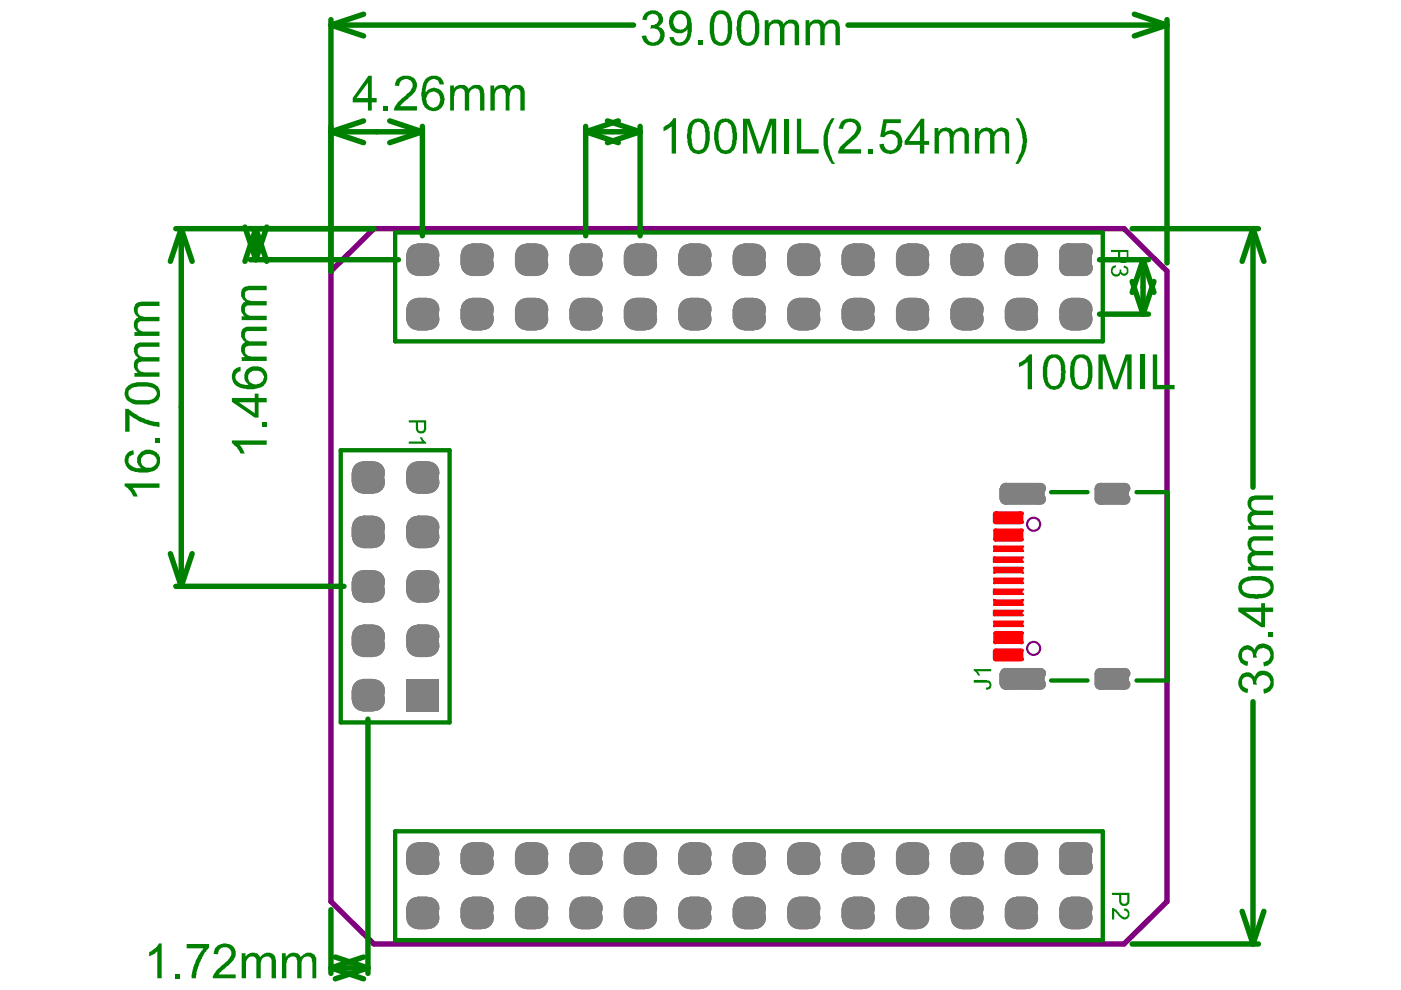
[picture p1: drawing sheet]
<svg xmlns="http://www.w3.org/2000/svg" width="297mm" height="210mm" viewBox="0 0 297 210" stroke-linecap="round" stroke-linejoin="round" font-family="sans-serif">
<path d="M70.2 57.5l9.1-9h159l9.1 9v133.6l-9.1 9h-159l-9.1-9z" fill="none" stroke="#800080" stroke-width="1.2"/>
<g fill="none" stroke="#800080" stroke-width=".46">
<circle cx="219.2" cy="111.2" r="1.39"/>
<circle cx="219.2" cy="137.5" r="1.39"/>
</g>
<g fill="none" stroke="#008000" stroke-width="1.2">
<path d="M70.2 4.2v53.3M70.2 5.3l6.9 2.3M70.2 5.3h64.1M77.1 3l-6.9 2.3M179.8 5.3h67.6M240.5 3l6.9 2.3M247.4 5.3l-6.9 2.3M247.4 4.2v51.6M70.2 27.9h19.4M70.2 27.9l6.9 2.3M77.1 25.6l-6.9 2.3M82.6 25.6l7 2.3"/>
<path d="M89.6 26.8v23.2M89.6 27.9l-7 2.3M124.2 27.9h11.5M124.2 26.8v23.2M124.2 27.9l6.9 2.3M128.8 25.6l6.9 2.3M131.1 25.6l-6.9 2.3M135.7 26.8v23.2M135.7 27.9l-6.9 2.3M37.3 48.5h42M38.4 48.5l2.3 6.9M38.4 48.5v75.8"/>
<path d="M38.4 48.5l-2.3 6.9M51.9 48.1l2.3 7M53.1 55.1h31.4M54.2 48.5v6.6M54.2 48.5l-2.3 6.9M54.2 48.5l2.3 6.9M56.5 48.1l-2.3 7M233.1 55.1h10.4M240 48.5h26.8M240 59.7l2.3 6.9M242.3 55.1l2.4 6.9M242.3 55.1v11.5"/>
<path d="M242.3 55.1l-2.3 6.9M244.7 59.7l-2.4 6.9M265.7 48.5l-2.3 6.9M265.7 48.5v54.8M265.7 48.5l2.3 6.9M233.1 66.6h10.4M36.1 117.4l2.3 6.9M40.7 117.4l-2.3 6.9M37.3 124.3h35.6M78 152.5v53.9M265.7 148.8v51.3M70.2 192.9v13.5"/>
<path d="M263.4 193.2l2.3 6.9M268 193.2l-2.3 6.9M70.2 205.2h7.8M70.2 205.2l6.9 2.3M71.1 202.9l6.9 2.3M77.1 202.9l-6.9 2.3M78 205.2l-6.9 2.3M240 200.1h26.8"/>
</g>
<g fill="#008000">
<path d="M263.5 142.8h.1a1.61 1.61 0 0 1 2.4 .8 1.84 1.84 0 0 1 2.8-1.2 2.56 2.56 0 0 1 .2 4.3l-1 .4-.1-1a1.5 1.5 0 0 0 1.4-1.7 1.5 1.5 0 0 0-1.8-1.2 1.5 1.5 0 0 0-1 2l-.8-.1a1.25 1.25 0 0 0-.8-1.5 1.25 1.25 0 0 0-1.5 .6v.1a1.3 1.3 0 0 0 1.2 1.7l-.1 .9a2.26 2.26 0 0 1-1.9-1.5 2.26 2.26 0 0 1 .6-2.4z"/>
<path d="M263.6 137h.1a1.6 1.6 0 0 1 2.3 .8 1.7 1.7 0 0 1 2.3-1.2h.1a2.51 2.51 0 0 1 1 4.1l-.7 .5-.7 .1-.1-.9a1.49 1.49 0 0 0 1.4-1.5 1.49 1.49 0 0 0-1.5-1.5 1.49 1.49 0 0 0-1.4 1.5l.1 .5h-.8v-.1a1.17 1.17 0 0 0-.4-1.1 1.19 1.19 0 0 0-1.9 .2 1.19 1.19 0 0 0 .8 1.7l.4 .1-.1 1a2.19 2.19 0 0 1-1.9-1.7 2.19 2.19 0 0 1 1-2.4z"/>
<path d="M268.9 134h1v1.1h-1z"/>
<path d="M265.1 113.9l.6-.2h4.2v.9h-3.3a1.04 1.04 0 0 0-1.3 .7 1.04 1.04 0 0 0 .6 1.3l.3 .2h3.7v.9h-3.5a1.03 1.03 0 0 0-1.1 .7 1.03 1.03 0 0 0 .4 1.2l.8 .4h3.4v1h-5.3v-.8h.7a2.08 2.08 0 0 1-.6-2.7l.7-.5a2.02 2.02 0 0 1-.4-3z"/>
<path d="M265 105.4l1-.4h3.9v1h-3.4a1.04 1.04 0 0 0-1.1 .5 1.04 1.04 0 0 0 .1 1.2 .66 .66 0 0 0 .9 .5l.1 .1h3.4v.9h-3.5a1.02 1.02 0 0 0-1.1 .6 1.02 1.02 0 0 0 .4 1.2l.5 .4h3.7v.9h-5.3v-.8h.7a1.99 1.99 0 0 1-.2-3l.3-.1a1.95 1.95 0 0 1-.4-3z"/>
<path d="M26.4 102.5h7.4v.9h-5.8l.7 .8 .5 1.1h-.9l-.8-1.4-1.1-.8z"/>
<path d="M32.8 92.9h1v1.1h-1z"/>
<path d="M26.5 86.7h.7l.6 .5a11.7 11.7 0 0 0 4.4 2.1l1.6 .3v.9l-1.3-.1-1.7-.6a8.1 8.1 0 0 1-3.3-2v3.7h-1z"/>
<path d="M29 72.8l.5-.2h4.3v.9h-3.3a.96 .96 0 0 0-1 .2 .96 .96 0 0 0-.3 1 1.41 1.41 0 0 0 1.5 1h3.1v.9h-3.6a1.02 1.02 0 0 0-1 .7 1.02 1.02 0 0 0 .3 1.2l1 .5h3.3v.9h-5.3v-.8h.7a2.13 2.13 0 0 1-.5-2.8l.6-.5a1.88 1.88 0 0 1-.3-3z"/>
<path d="M28.9 64.3l1-.3h3.9v.9h-3.3a1.06 1.06 0 0 0-1.2 .5 1.06 1.06 0 0 0 .2 1.3l.2 .3 .8 .2h3.3v.9h-3.6a.95 .95 0 0 0-1 .6 .95 .95 0 0 0 .3 1.1l.2 .3 .4 .2h3.7v.9h-5.3v-.8h.7a1.99 1.99 0 0 1-.2-3l.3-.1a2.02 2.02 0 0 1-.4-3z"/>
<path d="M137.1 2.5a2.21 2.21 0 0 1 3.5 1.4 1.52 1.52 0 0 1-1.1 1.8 1.9 1.9 0 0 1 .8 3.2 2.43 2.43 0 0 1-2.5 .8 2.43 2.43 0 0 1-1.7-2.1l.9-.1a1.52 1.52 0 0 0 1.1 1.4 1.52 1.52 0 0 0 1.7-.6 1.48 1.48 0 0 0-.1-1.8 1.48 1.48 0 0 0-1.8-.4l.1-.8h.1a1.39 1.39 0 0 0 1.5-1.3 1.28 1.28 0 0 0-1.9-.9l-.5 .6-.1 .6-.9-.1 .3-1.1z"/>
<path d="M148.1 8.6h1v1h-1z"/>
<path d="M162.1 4.3h.9v.7h.1a1.83 1.83 0 0 1 3.1 .1 1.87 1.87 0 0 1 2.8-.6l.4 .8v4.3h-.9v-3.5a1.01 1.01 0 0 0-.5-1.1 1.01 1.01 0 0 0-1.2 .2l-.3 .1-.2 .6v3.7h-.9v-3.6a1.03 1.03 0 0 0-.7-1 1.03 1.03 0 0 0-1.2 .3 .62 .62 0 0 0-.3 .8l-.1 .1v3.4h-1z"/>
<path d="M170.8 4.3h.8v.7a1.97 1.97 0 0 1 3-.3l.1 .4a1.91 1.91 0 0 1 3.1-.2l.3 .8v3.9h-1v-3.6a1.03 1.03 0 0 0-.5-1 1.03 1.03 0 0 0-1.2 .2 .66 .66 0 0 0-.4 .8l-.2 .1v3.5h-.9v-3.6a1.02 1.02 0 0 0-.6-1.1 1.02 1.02 0 0 0-1.2 .4l-.4 .6v3.7h-.9z"/>
<path d="M31.7 201.8h.3l.9-.7 .8-1.1h.6v7.4h-.9v-5.8l-1 .9-.8 .3z"/>
<path d="M37.2 206.5h1v.9h-1z"/>
<path d="M39.6 200.1h4.7v.9l-.9 1-1.2 2.3-.5 1.7-.2 1.4h-.9l.1-1a9.5 9.5 0 0 1 1.3-3.7l1.2-1.6h-3.6z"/>
<path d="M46.3 200.4h.1a3 3 0 0 1 3.2 .4 2.5 2.5 0 0 1-.6 3.3l-1.7 1.5-.9 1h3.6v.8h-4.9a3.6 3.6 0 0 1 1.2-2.1l.7-.5a4.3 4.3 0 0 0 2-2.7 1.4 1.4 0 0 0-1.3-1.3 1.4 1.4 0 0 0-1.4 1.2l-.1 .3-1-.1 .4-1.1z"/>
<path d="M51.2 202.1h.8v.8a1.75 1.75 0 0 1 2.8-.4l.4 .4a1.82 1.82 0 0 1 3.2 .1l.1 4.4h-.9v-3.3a1.06 1.06 0 0 0-.6-1.2 1.06 1.06 0 0 0-1.3 .2l-.2 .2-.2 .8v3.3h-.9v-3.4a1.01 1.01 0 0 0-.8-1.2 1.01 1.01 0 0 0-1.2 .7l-.2 .3v3.6h-1z"/>
<path d="M59.8 202.1h.8v.8a1.86 1.86 0 0 1 3-.3l.2 .3v-.1a2.02 2.02 0 0 1 2.7-.5l.3 .3 .2 .4v4.4h-.8v-3.4h-.1a.96 .96 0 0 0-.3-1.1 .96 .96 0 0 0-1.2 0l-.4 .4-.3 .5v3.6h-.9v-3.6a1.03 1.03 0 0 0-.8-1 1.03 1.03 0 0 0-1.2 .6l-.2 .2-.1 .6v3.2h-.9z"/>
<path d="M81.2 22.4h1.1v1h-1.1z"/>
<path d="M84.6 16.4h.1a2.8 2.8 0 0 1 3.4 .5 2.08 2.08 0 0 1 0 2.3v.2l-.5 .6-1.9 1.5-.9 1h3.6v.9h-4.8a2.85 2.85 0 0 1 1.1-2l1.2-1.1a4.2 4.2 0 0 0 1.6-2.1 1.41 1.41 0 0 0-1.2-1.4 1.41 1.41 0 0 0-1.6 1l-.1 .4-.9-.1a2.75 2.75 0 0 1 .9-1.7z"/>
<path d="M95.4 18.1h.8v.7a1.87 1.87 0 0 1 3-.1l.2 .2a1.98 1.98 0 0 1 2.8-.5l.4 .7 .1 .6v3.7h-.9v-3.7a1.1 1.1 0 0 0-1.7-.8l-.6 .8v3.7h-.9v-3.4a1.02 1.02 0 0 0-.6-1.1 1.02 1.02 0 0 0-1.2 .2l-.4 .5-.2 .8v3h-.8z"/>
<path d="M104 18.1h.8v.7a1.95 1.95 0 0 1 3.1-.1v.2a1.92 1.92 0 0 1 2.9-.5l.4 .9v4.1h-.9v-3.3a1.07 1.07 0 0 0-.8-1.4 1.07 1.07 0 0 0-1.3 .9h-.1l-.1 .7v3.1h-.8v-3.7a1.1 1.1 0 0 0-1.1-1 1.1 1.1 0 0 0-1.1 1.2h-.1v3.5h-.9z"/>
<path d="M49.2 93.4h7.3v.9h-5.7l.6 .7 .5 1.2h-.9a4.9 4.9 0 0 0-1.8-2.2z"/>
<path d="M55.5 89.6h1v1h-1z"/>
<path d="M51.7 69.5l.6-.2h4.2v.9h-3.3a1.04 1.04 0 0 0-1.3 .5 1.04 1.04 0 0 0 .4 1.3l.6 .4h3.6v.9h-3.5a1.02 1.02 0 0 0-1.1 .7 1.02 1.02 0 0 0 .4 1.1 .62 .62 0 0 0 .8 .4l.1 .1h3.3v.9h-5.3v-.8h.7a1.95 1.95 0 0 1-.1-3.1l.2-.1h-.1a1.98 1.98 0 0 1-.3-2.9z"/>
<path d="M51.6 61l1-.4h3.9v.9h-3.4a1.04 1.04 0 0 0-1.1 .6 1.04 1.04 0 0 0 .2 1.2l.2 .3 .8 .2h3.3v1h-3.5a.95 .95 0 0 0-1.1 .5 .95 .95 0 0 0 .4 1.2l.1 .2 .5 .3h3.6v.9h-5.3v-.8h.7a1.97 1.97 0 0 1-.2-3l.3-.1a1.95 1.95 0 0 1-.4-3z"/>
<path d="M216 76.9l1.2-.6 1-1.2h.6v7.4h-.9v-5.7l-.9 .7-.8 .3h-.2z"/>
<path d="M232.9 75.1h1.5l2.1 6.4 2.2-6.4h1.2v7.4h-.9v-6.2l-2.1 6.2h-.9l-2.2-6.3v6.3h-.9z"/>
<path d="M241.7 75.1h1v7.4h-1z"/>
<path d="M244.4 75.1h.9v6.5h3.7v.9h-4.6z"/>
<path d="M140.7 26.9a4.1 4.1 0 0 0 2.1-1.8h.5v7.5h-.9v-5.8l-1.6 1h-.1z"/>
<path d="M157.5 25.2h1.4l1.9 5.2 .2 1 .3-.6 1.9-5.6h1.4v7.4h-1v-6.3l-2.1 6.3h-1l-2-6.4v6.4h-1z"/>
<path d="M166.3 25.2h.9v7.4h-.9z"/>
<path d="M169 25.2h.9v6.4h3.7v1h-4.6z"/>
<path d="M176.3 25.1h.7l-.8 1.2-.1 .6a7 7 0 0 0-.2 5.2 6.2 6.2 0 0 0 1.1 2.7h-.7l-.5-.9v-.2a6.7 6.7 0 0 1-.7-6.3l.1-.5z"/>
<path d="M178.6 25.5h.2a3.6 3.6 0 0 1 2.5-.2 2.1 2.1 0 0 1 .3 3.7l-2.7 2.6h3.7v1h-4.9a2.71 2.71 0 0 1 1.4-2.4l.8-.6a4.6 4.6 0 0 0 1.7-2.4v-.1a1.41 1.41 0 0 0-1.2-1.3 1.41 1.41 0 0 0-1.5 1.1l-.1 .5-1-.2 .4-1.1z"/>
<path d="M184.1 31.5h1v1.1h-1z"/>
<path d="M187.3 25.3h3.7v.8h-3l-.4 2a2.34 2.34 0 0 1 2.8 0 2.34 2.34 0 0 1 .8 2.6v.2a2.73 2.73 0 0 1-3.8 1.4l-.7-.7-.3-1 1-.1a1.41 1.41 0 0 0 1.3 1.4 1.41 1.41 0 0 0 1.5-1.1 1.79 1.79 0 0 0-.6-2.2 1.53 1.53 0 0 0-2.1 .4l-.1 .1-.8-.1z"/>
<path d="M198.1 27.1h.9v.8a2.15 2.15 0 0 1 2.7-.5l.4 .5a2.05 2.05 0 0 1 3-.3l.3 .8v4.2h-.9v-3.4a1.07 1.07 0 0 0-1-1.4 1.39 1.39 0 0 0-1.3 1.3v3.5h-.8v-3.6l-.1-.1a1 1 0 0 0-.9-1.1 1 1 0 0 0-1.1 .7l-.2 .4v3.7h-1z"/>
<path d="M206.7 27.1h.8v.8a2 2 0 0 1 3-.3l.2 .3 .1-.1a1.99 1.99 0 0 1 2.6-.4 .62 .62 0 0 1 .4 .7l.2 .1v4.4h-.8v-3.5a1.16 1.16 0 0 0-1.2-1.3h-.2a1.52 1.52 0 0 0-1 1.6v3.2h-.9v-3.6a1.03 1.03 0 0 0-.7-1.2 1.03 1.03 0 0 0-1.2 .6l-.3 .2-.1 .7v3.3h-.9z"/>
<path d="M215.3 25.1h.7v.1a7.5 7.5 0 0 1 1.8 4.8v.1a9.1 9.1 0 0 1-1.5 4.2l-.4 .5h-.6v-.2a8.9 8.9 0 0 0 1.2-7l-.2-.8z"/>
<path d="M262.5 128.8h4.9v-.9h.8v.9h1.7v.9h-1.7v3.3h-.8l-4.9-3.4zM264 129.7l3.4 2.3v-2.3z"/>
<path d="M263 123l.4-.2a7 7 0 0 1 5.1-.4v.1a2.16 2.16 0 0 1 1.6 1.8 2.16 2.16 0 0 1-1.1 2.1 8.4 8.4 0 0 1-3.8 .5 2.49 2.49 0 0 1-2.7-2.5l.2-.8zM263.8 123.5a1.29 1.29 0 0 0-.4 1.5 1.29 1.29 0 0 0 1.3 .8l.7 .1a8 8 0 0 0 3.4-.3l.1-.1a1.26 1.26 0 0 0 .4-1.4 1.26 1.26 0 0 0-1.1-.8 7.6 7.6 0 0 0-4.2 .1z"/>
<path d="M27.2 95.8l1.1-.3 .1 .9h-.1a1.29 1.29 0 0 0-1.1 1.1 1.29 1.29 0 0 0 .7 1.3l1 .5h1.1a2.09 2.09 0 0 1-.9-2.2 2.09 2.09 0 0 1 1.6-1.6l.2-.2a2.82 2.82 0 0 1 2.8 1.2 2.45 2.45 0 0 1-1 3.3 7.6 7.6 0 0 1-5.2-.2 2.34 2.34 0 0 1-.7-3.2zM30.5 96.5l-.1 .1a1.48 1.48 0 0 0-.4 1.7 1.48 1.48 0 0 0 1.5 .9 1.53 1.53 0 0 0 1.5-.8 1.53 1.53 0 0 0-.1-1.7h-.1a2.06 2.06 0 0 0-2.3-.2z"/>
<path d="M27.4 81.6l.3-.1a7.6 7.6 0 0 1 4.6-.2 2.24 2.24 0 0 1 1.6 2.4 2.24 2.24 0 0 1-2 2l-1 .1a5.5 5.5 0 0 1-3.9-.8v-.2a2.15 2.15 0 0 1 .4-3.2zM27.7 82.4a1.28 1.28 0 0 0-.5 1.4 1.28 1.28 0 0 0 1.2 .9l.9 .1a8 8 0 0 0 3.4-.3v-.1a1.28 1.28 0 0 0 .4-1.4 1.28 1.28 0 0 0-1.1-.9h-.4a7.5 7.5 0 0 0-3.7 .2z"/>
<path d="M142.5 2.8a2.42 2.42 0 0 1 3.8 .9h.1l.2 .8a7.4 7.4 0 0 1-.3 3.6 2.33 2.33 0 0 1-4 .8l-.4-1h1v.1a1.29 1.29 0 0 0 1 1 1.29 1.29 0 0 0 1.3-.6 3.7 3.7 0 0 0 .6-2.3 2.17 2.17 0 0 1-3.5 .1 2.9 2.9 0 0 1 .2-3.4zM143.3 3.2a2.24 2.24 0 0 0-.2 2.6 .98 .98 0 0 0 1 .4 1.27 1.27 0 0 0 1.5-1.5 1.61 1.61 0 0 0-1.3-1.8z"/>
<path d="M151.4 2.7h.1a2.25 2.25 0 0 1 2.4-.2 2.25 2.25 0 0 1 1.2 2l.1 1a4.9 4.9 0 0 1-.7 3.4 2.13 2.13 0 0 1-2.2 .8 2.13 2.13 0 0 1-1.6-1.8 7.1 7.1 0 0 1 .2-4.5zM152.1 3.1a4.5 4.5 0 0 0-.7 3.1l.1 1.2a1.33 1.33 0 0 0 .9 1.4 1.33 1.33 0 0 0 1.5-.5 8.3 8.3 0 0 0 0-4.7 1.43 1.43 0 0 0-1.8-.5z"/>
<path d="M157.3 2.5a2.28 2.28 0 0 1 3.5 1.5l.2 1.2a5.3 5.3 0 0 1-.9 4h-.1a2.13 2.13 0 0 1-3.5-1.1l-.1-.2a10.3 10.3 0 0 1 .2-4.5zM157.8 3.2l-.2 .2a7.3 7.3 0 0 0-.3 4.3 1.27 1.27 0 0 0 .8 1.2 1.27 1.27 0 0 0 1.4-.3l.1-.2a6.7 6.7 0 0 0 .2-4.4 1.29 1.29 0 0 0-2-.8z"/>
<path d="M78.1 16.1h.7v4.7h1.1v.9h-1.1v1.7h-.8v-1.7h-3.2v-.9zM78 17.6l-2.4 3.2h2.4z"/>
<path d="M90.6 16.4a2.97 2.97 0 0 1 2.5-.1l.6 .4 .5 1.2-1.1-.1a1.25 1.25 0 0 0-1.9-.8 3.7 3.7 0 0 0-1 2.6 2.13 2.13 0 0 1 2.4-.9 2.13 2.13 0 0 1 1.6 2 2.35 2.35 0 0 1-1.9 2.8 2.35 2.35 0 0 1-2.7-2l-.2-.3a6.9 6.9 0 0 1 .8-4.5zM91.1 19.6a1.77 1.77 0 0 0-.7 1.8 1.77 1.77 0 0 0 1.2 1.3 1.27 1.27 0 0 0 1.5-.9l.1-.2a1.62 1.62 0 0 0-1.5-2.2z"/>
<path d="M49.2 84.4h4.8v-.9h.8v.9h1.7v.9h-1.7v3.2h-.8l-4.8-3.3zM50.7 85.3l3.3 2.3v-2.3z"/>
<path d="M49.7 78.3l.6-.4 .7-.1v.9a1.29 1.29 0 0 0-1 1.1 1.29 1.29 0 0 0 .7 1.3l.7 .4 1.3 .1a2.19 2.19 0 0 1 0-3.6 3 3 0 0 1 3.4 .4 2.48 2.48 0 0 1 .3 2.6 2.48 2.48 0 0 1-2.3 1.4 5.2 5.2 0 0 1-4.5-1 2.66 2.66 0 0 1 0-3zM53 79a1.49 1.49 0 0 0-.2 1.8 1.49 1.49 0 0 0 1.8 .6 1.41 1.41 0 0 0 1.3-1.7 1.41 1.41 0 0 0-1.8-1.1 .91 .91 0 0 0-1 .4z"/>
<path d="M222.3 75.4a2.31 2.31 0 0 1 3.4 1.8l.3 1.4-.2 .6a3 3 0 0 1-1.3 3.2 2.21 2.21 0 0 1-3.2-1.7 6.5 6.5 0 0 1 .4-4.6zM222.6 76.2a5.7 5.7 0 0 0-.6 3.2l.2 .8a1.4 1.4 0 0 0 .4 1.3 1.29 1.29 0 0 0 1.5 .2 1.29 1.29 0 0 0 .7-1.2l.1-.7a8 8 0 0 0-.3-3.4h-.1a1.15 1.15 0 0 0-1.9-.2z"/>
<path d="M227.9 75.5a2.25 2.25 0 0 1 2.4-.2 2.25 2.25 0 0 1 1.2 2.2l.1 1.3a3.7 3.7 0 0 1-1.3 3.6 2.25 2.25 0 0 1-3.2-1.7 8.9 8.9 0 0 1 0-4.1zM228.5 76.1l-.2 .2a7.3 7.3 0 0 0-.1 4.8 1.22 1.22 0 0 0 1.2 .7 1.22 1.22 0 0 0 1.1-1 8.5 8.5 0 0 0-.2-4.4h-.1a1.16 1.16 0 0 0-1.7-.3z"/>
<path d="M146.9 25.4l.5-.2a2.41 2.41 0 0 1 3 2.5l.1 .1v1.4a5 5 0 0 1-.7 2.7 2.15 2.15 0 0 1-2.2 .7 2.15 2.15 0 0 1-1.6-1.7 6.3 6.3 0 0 1 .1-4.5l.1-.3zM147.3 26.1l-.4 .7a6.2 6.2 0 0 0 .2 4.7 1.32 1.32 0 0 0 1.4 .2 1.32 1.32 0 0 0 .8-1.1 6.7 6.7 0 0 0-.2-4.3l-.5-.2a1.15 1.15 0 0 0-1.3 0z"/>
<path d="M152.4 25.5a2.28 2.28 0 0 1 3.6 1.7h.1v.6a5.7 5.7 0 0 1-.5 4.1 2.25 2.25 0 0 1-2.5 .6 2.25 2.25 0 0 1-1.5-2 5.8 5.8 0 0 1 .5-4.6zM153 26.1l-.1 .1a6 6 0 0 0-.6 3.5l.1 .5a1.42 1.42 0 0 0 .8 1.5 1.42 1.42 0 0 0 1.6-.2l.2-.4a6.8 6.8 0 0 0-.1-4.7l-.3-.2a1.24 1.24 0 0 0-1.6-.1z"/>
<path d="M195.3 25.2h.7v4.7h1v.8h-1v1.9h-1v-1.9h-3.2v-.8zM195 26.6l-2.3 3.3h2.3z"/>
</g>
<g fill="#808080">
<path d="M77 143.9h2.1l2.4 2.5v2l-2.4 2.5h-2.1l-2.4-2.5v-2z" fill-rule="evenodd"/>
<path d="M77 97.8h2.1l2.4 2.4v2.1l-2.4 2.4h-2.1l-2.4-2.4v-2.1z" fill-rule="evenodd"/>
<path d="M77 109.3h2.1l2.4 2.4v2.1l-2.4 2.4h-2.1l-2.4-2.4v-2.1z" fill-rule="evenodd"/>
<path d="M77 120.9h2.1l2.4 2.4v2.1l-2.4 2.4h-2.1l-2.4-2.4v-2.1z" fill-rule="evenodd"/>
<path d="M123.1 190.1h2.1l2.4 2.4v2.1l-2.4 2.4h-2.1l-2.4-2.4v-2.1z" fill-rule="evenodd"/>
<path d="M123.1 178.6h2.1l2.4 2.4v2.1l-2.4 2.4h-2.1l-2.4-2.4v-2.1z" fill-rule="evenodd"/>
<path d="M123.1 63.1h2.1l2.4 2.5v2l-2.4 2.5h-2.1l-2.4-2.5v-2z" fill-rule="evenodd"/>
<path d="M169.3 190.1h2.1l2.4 2.4v2.1l-2.4 2.4h-2.1l-2.4-2.4v-2.1z" fill-rule="evenodd"/>
<path d="M169.3 178.6h2.1l2.4 2.4v2.1l-2.4 2.4h-2.1l-2.4-2.4v-2.1z" fill-rule="evenodd"/>
<path d="M169.3 63.1h2.1l2.4 2.5v2l-2.4 2.5h-2.1l-2.4-2.5v-2z" fill-rule="evenodd"/>
<path d="M215.5 190.1h2l2.5 2.4v2.1l-2.5 2.4h-2l-2.5-2.4v-2.1z" fill-rule="evenodd"/>
<path d="M215.5 178.6h2l2.5 2.4v2.1l-2.5 2.4h-2l-2.5-2.4v-2.1z" fill-rule="evenodd"/>
<path d="M215.5 63.1h2l2.5 2.5v2l-2.5 2.5h-2l-2.5-2.5v-2z" fill-rule="evenodd"/>
<path d="M77 132.4h2.1l2.4 2.4v2.1l-2.4 2.4h-2.1l-2.4-2.4v-2.1z" fill-rule="evenodd"/>
<path d="M123.1 51.6h2.1l2.4 2.4v2.1l-2.4 2.4h-2.1l-2.4-2.4v-2.1z" fill-rule="evenodd"/>
<path d="M169.3 51.6h2.1l2.4 2.4v2.1l-2.4 2.4h-2.1l-2.4-2.4v-2.1z" fill-rule="evenodd"/>
<path d="M215.5 51.6h2l2.5 2.4v2.1l-2.5 2.4h-2l-2.5-2.4v-2.1z" fill-rule="evenodd"/>
<path d="M213 102.4h7.3l1.2 1.1v2.3l-1.2 1.2h-7.3l-1.1-1.2v-2.3z" fill-rule="evenodd"/>
<path d="M100.1 190.1h2l2.5 2.4v2.1l-2.5 2.4h-2l-2.5-2.4v-2.1z" fill-rule="evenodd"/>
<path d="M100.1 178.6h2l2.5 2.4v2.1l-2.5 2.4h-2l-2.5-2.4v-2.1z" fill-rule="evenodd"/>
<path d="M111.6 190.1h2.1l2.4 2.4v2.1l-2.4 2.4h-2.1l-2.4-2.4v-2.1z" fill-rule="evenodd"/>
<path d="M111.6 178.6h2.1l2.4 2.4v2.1l-2.4 2.4h-2.1l-2.4-2.4v-2.1z" fill-rule="evenodd"/>
<path d="M100.1 63.1h2l2.5 2.5v2l-2.5 2.5h-2l-2.5-2.5v-2z" fill-rule="evenodd"/>
<path d="M111.6 63.1h2.1l2.4 2.5v2l-2.4 2.5h-2.1l-2.4-2.5v-2z" fill-rule="evenodd"/>
<path d="M134.7 190.1h2.1l2.4 2.4v2.1l-2.4 2.4h-2.1l-2.4-2.4v-2.1z" fill-rule="evenodd"/>
<path d="M134.7 178.6h2.1l2.4 2.4v2.1l-2.4 2.4h-2.1l-2.4-2.4v-2.1z" fill-rule="evenodd"/>
<path d="M146.2 190.1h2.1l2.4 2.4v2.1l-2.4 2.4h-2.1l-2.4-2.4v-2.1z" fill-rule="evenodd"/>
<path d="M146.2 178.6h2.1l2.4 2.4v2.1l-2.4 2.4h-2.1l-2.4-2.4v-2.1z" fill-rule="evenodd"/>
<path d="M134.7 63.1h2.1l2.4 2.5v2l-2.4 2.5h-2.1l-2.4-2.5v-2z" fill-rule="evenodd"/>
<path d="M146.2 63.1h2.1l2.4 2.5v2l-2.4 2.5h-2.1l-2.4-2.5v-2z" fill-rule="evenodd"/>
<path d="M180.8 190.1h2.1l2.4 2.4v2.1l-2.4 2.4h-2.1l-2.4-2.4v-2.1z" fill-rule="evenodd"/>
<path d="M180.8 178.6h2.1l2.4 2.4v2.1l-2.4 2.4h-2.1l-2.4-2.4v-2.1z" fill-rule="evenodd"/>
<path d="M192.4 190.1h2.1l2.4 2.4v2.1l-2.4 2.4h-2.1l-2.4-2.4v-2.1z" fill-rule="evenodd"/>
<path d="M192.4 178.6h2.1l2.4 2.4v2.1l-2.4 2.4h-2.1l-2.4-2.4v-2.1z" fill-rule="evenodd"/>
<path d="M180.8 63.1h2.1l2.4 2.5v2l-2.4 2.5h-2.1l-2.4-2.5v-2z" fill-rule="evenodd"/>
<path d="M192.4 63.1h2.1l2.4 2.5v2l-2.4 2.5h-2.1l-2.4-2.5v-2z" fill-rule="evenodd"/>
<path d="M203.9 190.1h2.1l2.4 2.4v2.1l-2.4 2.4h-2.1l-2.4-2.4v-2.1z" fill-rule="evenodd"/>
<path d="M203.9 178.6h2.1l2.4 2.4v2.1l-2.4 2.4h-2.1l-2.4-2.4v-2.1z" fill-rule="evenodd"/>
<path d="M227 190.1h2.1l2.4 2.4v2.1l-2.4 2.4h-2.1l-2.4-2.4v-2.1z" fill-rule="evenodd"/>
<path d="M226.3 178.6h3.5l1.7 1.7v3.5l-1.7 1.7h-3.5l-1.7-1.7v-3.5z" fill-rule="evenodd"/>
<path d="M213 141.6h7.3l1.2 1.2v2.3l-1.2 1.1h-7.3l-1.1-1.1v-2.3z" fill-rule="evenodd"/>
<path d="M203.9 63.1h2.1l2.4 2.5v2l-2.4 2.5h-2.1l-2.4-2.5v-2z" fill-rule="evenodd"/>
<path d="M227 63.1h2.1l2.4 2.5v2l-2.4 2.5h-2.1l-2.4-2.5v-2z" fill-rule="evenodd"/>
<path d="M100.1 51.6h2l2.5 2.4v2.1l-2.5 2.4h-2l-2.5-2.4v-2.1z" fill-rule="evenodd"/>
<path d="M111.6 51.6h2.1l2.4 2.4v2.1l-2.4 2.4h-2.1l-2.4-2.4v-2.1z" fill-rule="evenodd"/>
<path d="M134.7 51.6h2.1l2.4 2.4v2.1l-2.4 2.4h-2.1l-2.4-2.4v-2.1z" fill-rule="evenodd"/>
<path d="M146.2 51.6h2.1l2.4 2.4v2.1l-2.4 2.4h-2.1l-2.4-2.4v-2.1z" fill-rule="evenodd"/>
<path d="M180.8 51.6h2.1l2.4 2.4v2.1l-2.4 2.4h-2.1l-2.4-2.4v-2.1z" fill-rule="evenodd"/>
<path d="M192.4 51.6h2.1l2.4 2.4v2.1l-2.4 2.4h-2.1l-2.4-2.4v-2.1z" fill-rule="evenodd"/>
<path d="M203.9 51.6h2.1l2.4 2.4v2.1l-2.4 2.4h-2.1l-2.4-2.4v-2.1z" fill-rule="evenodd"/>
<path d="M226.3 51.6h3.5l1.7 1.7v3.5l-1.7 1.7h-3.5l-1.7-1.7v-3.5z" fill-rule="evenodd"/>
<path d="M233.2 102.4h5.1l1 1.1v2.3l-1 1.2h-5.1l-1.1-1.2v-2.3z" fill-rule="evenodd"/>
<path d="M88.5 190.1h2.1l2.4 2.4v2.1l-2.4 2.4h-2.1l-2.4-2.4v-2.1z" fill-rule="evenodd"/>
<path d="M88.5 178.6h2.1l2.4 2.4v2.1l-2.4 2.4h-2.1l-2.4-2.4v-2.1z" fill-rule="evenodd"/>
<path d="M157.8 190.1h2l2.5 2.4v2.1l-2.5 2.4h-2l-2.5-2.4v-2.1z" fill-rule="evenodd"/>
<path d="M157.8 178.6h2l2.5 2.4v2.1l-2.5 2.4h-2l-2.5-2.4v-2.1z" fill-rule="evenodd"/>
<path d="M86.1 143.9h6.9v7h-6.9z" fill-rule="evenodd"/>
<path d="M88.5 97.8h2.1l2.4 2.4v2.1l-2.4 2.4h-2.1l-2.4-2.4v-2.1z" fill-rule="evenodd"/>
<path d="M88.5 109.3h2.1l2.4 2.4v2.1l-2.4 2.4h-2.1l-2.4-2.4v-2.1z" fill-rule="evenodd"/>
<path d="M88.5 120.9h2.1l2.4 2.4v2.1l-2.4 2.4h-2.1l-2.4-2.4v-2.1z" fill-rule="evenodd"/>
<path d="M88.5 63.1h2.1l2.4 2.5v2l-2.4 2.5h-2.1l-2.4-2.5v-2z" fill-rule="evenodd"/>
<path d="M157.8 63.1h2l2.5 2.5v2l-2.5 2.5h-2l-2.5-2.5v-2z" fill-rule="evenodd"/>
<path d="M233.2 141.6h5.1l1 1.2v2.3l-1 1.1h-5.1l-1.1-1.1v-2.3z" fill-rule="evenodd"/>
<path d="M88.5 132.4h2.1l2.4 2.4v2.1l-2.4 2.4h-2.1l-2.4-2.4v-2.1z" fill-rule="evenodd"/>
<path d="M88.5 51.6h2.1l2.4 2.4v2.1l-2.4 2.4h-2.1l-2.4-2.4v-2.1z" fill-rule="evenodd"/>
<path d="M157.8 51.6h2l2.5 2.4v2.1l-2.5 2.4h-2l-2.5-2.4v-2.1z" fill-rule="evenodd"/>
<path d="M77 143.9h2.1l2.4 2.5v2l-2.4 2.5h-2.1l-2.4-2.5v-2z" fill-rule="evenodd"/>
<path d="M77 97.8h2.1l2.4 2.4v2.1l-2.4 2.4h-2.1l-2.4-2.4v-2.1z" fill-rule="evenodd"/>
<path d="M77 109.3h2.1l2.4 2.4v2.1l-2.4 2.4h-2.1l-2.4-2.4v-2.1z" fill-rule="evenodd"/>
<path d="M77 120.9h2.1l2.4 2.4v2.1l-2.4 2.4h-2.1l-2.4-2.4v-2.1z" fill-rule="evenodd"/>
<path d="M123.1 190.1h2.1l2.4 2.4v2.1l-2.4 2.4h-2.1l-2.4-2.4v-2.1z" fill-rule="evenodd"/>
<path d="M123.1 178.6h2.1l2.4 2.4v2.1l-2.4 2.4h-2.1l-2.4-2.4v-2.1z" fill-rule="evenodd"/>
<path d="M123.1 63.1h2.1l2.4 2.5v2l-2.4 2.5h-2.1l-2.4-2.5v-2z" fill-rule="evenodd"/>
<path d="M169.3 190.1h2.1l2.4 2.4v2.1l-2.4 2.4h-2.1l-2.4-2.4v-2.1z" fill-rule="evenodd"/>
<path d="M169.3 178.6h2.1l2.4 2.4v2.1l-2.4 2.4h-2.1l-2.4-2.4v-2.1z" fill-rule="evenodd"/>
<path d="M169.3 63.1h2.1l2.4 2.5v2l-2.4 2.5h-2.1l-2.4-2.5v-2z" fill-rule="evenodd"/>
<path d="M215.5 190.1h2l2.5 2.4v2.1l-2.5 2.4h-2l-2.5-2.4v-2.1z" fill-rule="evenodd"/>
<path d="M215.5 178.6h2l2.5 2.4v2.1l-2.5 2.4h-2l-2.5-2.4v-2.1z" fill-rule="evenodd"/>
<path d="M215.5 63.1h2l2.5 2.5v2l-2.5 2.5h-2l-2.5-2.5v-2z" fill-rule="evenodd"/>
<path d="M77 132.4h2.1l2.4 2.4v2.1l-2.4 2.4h-2.1l-2.4-2.4v-2.1z" fill-rule="evenodd"/>
<path d="M123.1 51.6h2.1l2.4 2.4v2.1l-2.4 2.4h-2.1l-2.4-2.4v-2.1z" fill-rule="evenodd"/>
<path d="M169.3 51.6h2.1l2.4 2.4v2.1l-2.4 2.4h-2.1l-2.4-2.4v-2.1z" fill-rule="evenodd"/>
<path d="M215.5 51.6h2l2.5 2.4v2.1l-2.5 2.4h-2l-2.5-2.4v-2.1z" fill-rule="evenodd"/>
<path d="M213 102.4h7.3l1.2 1.1v2.3l-1.2 1.2h-7.3l-1.1-1.2v-2.3z" fill-rule="evenodd"/>
<path d="M100.1 190.1h2l2.5 2.4v2.1l-2.5 2.4h-2l-2.5-2.4v-2.1z" fill-rule="evenodd"/>
<path d="M100.1 178.6h2l2.5 2.4v2.1l-2.5 2.4h-2l-2.5-2.4v-2.1z" fill-rule="evenodd"/>
<path d="M111.6 190.1h2.1l2.4 2.4v2.1l-2.4 2.4h-2.1l-2.4-2.4v-2.1z" fill-rule="evenodd"/>
<path d="M111.6 178.6h2.1l2.4 2.4v2.1l-2.4 2.4h-2.1l-2.4-2.4v-2.1z" fill-rule="evenodd"/>
<path d="M100.1 63.1h2l2.5 2.5v2l-2.5 2.5h-2l-2.5-2.5v-2z" fill-rule="evenodd"/>
<path d="M111.6 63.1h2.1l2.4 2.5v2l-2.4 2.5h-2.1l-2.4-2.5v-2z" fill-rule="evenodd"/>
<path d="M134.7 190.1h2.1l2.4 2.4v2.1l-2.4 2.4h-2.1l-2.4-2.4v-2.1z" fill-rule="evenodd"/>
<path d="M134.7 178.6h2.1l2.4 2.4v2.1l-2.4 2.4h-2.1l-2.4-2.4v-2.1z" fill-rule="evenodd"/>
<path d="M146.2 190.1h2.1l2.4 2.4v2.1l-2.4 2.4h-2.1l-2.4-2.4v-2.1z" fill-rule="evenodd"/>
<path d="M146.2 178.6h2.1l2.4 2.4v2.1l-2.4 2.4h-2.1l-2.4-2.4v-2.1z" fill-rule="evenodd"/>
<path d="M134.7 63.1h2.1l2.4 2.5v2l-2.4 2.5h-2.1l-2.4-2.5v-2z" fill-rule="evenodd"/>
<path d="M146.2 63.1h2.1l2.4 2.5v2l-2.4 2.5h-2.1l-2.4-2.5v-2z" fill-rule="evenodd"/>
<path d="M180.8 190.1h2.1l2.4 2.4v2.1l-2.4 2.4h-2.1l-2.4-2.4v-2.1z" fill-rule="evenodd"/>
<path d="M180.8 178.6h2.1l2.4 2.4v2.1l-2.4 2.4h-2.1l-2.4-2.4v-2.1z" fill-rule="evenodd"/>
<path d="M192.4 190.1h2.1l2.4 2.4v2.1l-2.4 2.4h-2.1l-2.4-2.4v-2.1z" fill-rule="evenodd"/>
<path d="M192.4 178.6h2.1l2.4 2.4v2.1l-2.4 2.4h-2.1l-2.4-2.4v-2.1z" fill-rule="evenodd"/>
<path d="M180.8 63.1h2.1l2.4 2.5v2l-2.4 2.5h-2.1l-2.4-2.5v-2z" fill-rule="evenodd"/>
<path d="M192.4 63.1h2.1l2.4 2.5v2l-2.4 2.5h-2.1l-2.4-2.5v-2z" fill-rule="evenodd"/>
<path d="M203.9 190.1h2.1l2.4 2.4v2.1l-2.4 2.4h-2.1l-2.4-2.4v-2.1z" fill-rule="evenodd"/>
<path d="M203.9 178.6h2.1l2.4 2.4v2.1l-2.4 2.4h-2.1l-2.4-2.4v-2.1z" fill-rule="evenodd"/>
<path d="M227 190.1h2.1l2.4 2.4v2.1l-2.4 2.4h-2.1l-2.4-2.4v-2.1z" fill-rule="evenodd"/>
<path d="M226.3 178.6h3.5l1.7 1.7v3.5l-1.7 1.7h-3.5l-1.7-1.7v-3.5z" fill-rule="evenodd"/>
<path d="M213 141.6h7.3l1.2 1.2v2.3l-1.2 1.1h-7.3l-1.1-1.1v-2.3z" fill-rule="evenodd"/>
<path d="M203.9 63.1h2.1l2.4 2.5v2l-2.4 2.5h-2.1l-2.4-2.5v-2z" fill-rule="evenodd"/>
<path d="M227 63.1h2.1l2.4 2.5v2l-2.4 2.5h-2.1l-2.4-2.5v-2z" fill-rule="evenodd"/>
<path d="M100.1 51.6h2l2.5 2.4v2.1l-2.5 2.4h-2l-2.5-2.4v-2.1z" fill-rule="evenodd"/>
<path d="M111.6 51.6h2.1l2.4 2.4v2.1l-2.4 2.4h-2.1l-2.4-2.4v-2.1z" fill-rule="evenodd"/>
<path d="M134.7 51.6h2.1l2.4 2.4v2.1l-2.4 2.4h-2.1l-2.4-2.4v-2.1z" fill-rule="evenodd"/>
<path d="M146.2 51.6h2.1l2.4 2.4v2.1l-2.4 2.4h-2.1l-2.4-2.4v-2.1z" fill-rule="evenodd"/>
<path d="M180.8 51.6h2.1l2.4 2.4v2.1l-2.4 2.4h-2.1l-2.4-2.4v-2.1z" fill-rule="evenodd"/>
<path d="M192.4 51.6h2.1l2.4 2.4v2.1l-2.4 2.4h-2.1l-2.4-2.4v-2.1z" fill-rule="evenodd"/>
<path d="M203.9 51.6h2.1l2.4 2.4v2.1l-2.4 2.4h-2.1l-2.4-2.4v-2.1z" fill-rule="evenodd"/>
<path d="M226.3 51.6h3.5l1.7 1.7v3.5l-1.7 1.7h-3.5l-1.7-1.7v-3.5z" fill-rule="evenodd"/>
<path d="M233.2 102.4h5.1l1 1.1v2.3l-1 1.2h-5.1l-1.1-1.2v-2.3z" fill-rule="evenodd"/>
<path d="M88.5 190.1h2.1l2.4 2.4v2.1l-2.4 2.4h-2.1l-2.4-2.4v-2.1z" fill-rule="evenodd"/>
<path d="M88.5 178.6h2.1l2.4 2.4v2.1l-2.4 2.4h-2.1l-2.4-2.4v-2.1z" fill-rule="evenodd"/>
<path d="M157.8 190.1h2l2.5 2.4v2.1l-2.5 2.4h-2l-2.5-2.4v-2.1z" fill-rule="evenodd"/>
<path d="M157.8 178.6h2l2.5 2.4v2.1l-2.5 2.4h-2l-2.5-2.4v-2.1z" fill-rule="evenodd"/>
<path d="M86.1 143.9h6.9v7h-6.9z" fill-rule="evenodd"/>
<path d="M88.5 97.8h2.1l2.4 2.4v2.1l-2.4 2.4h-2.1l-2.4-2.4v-2.1z" fill-rule="evenodd"/>
<path d="M88.5 109.3h2.1l2.4 2.4v2.1l-2.4 2.4h-2.1l-2.4-2.4v-2.1z" fill-rule="evenodd"/>
<path d="M88.5 120.9h2.1l2.4 2.4v2.1l-2.4 2.4h-2.1l-2.4-2.4v-2.1z" fill-rule="evenodd"/>
<path d="M88.5 63.1h2.1l2.4 2.5v2l-2.4 2.5h-2.1l-2.4-2.5v-2z" fill-rule="evenodd"/>
<path d="M157.8 63.1h2l2.5 2.5v2l-2.5 2.5h-2l-2.5-2.5v-2z" fill-rule="evenodd"/>
<path d="M233.2 141.6h5.1l1 1.2v2.3l-1 1.1h-5.1l-1.1-1.1v-2.3z" fill-rule="evenodd"/>
<path d="M88.5 132.4h2.1l2.4 2.4v2.1l-2.4 2.4h-2.1l-2.4-2.4v-2.1z" fill-rule="evenodd"/>
<path d="M88.5 51.6h2.1l2.4 2.4v2.1l-2.4 2.4h-2.1l-2.4-2.4v-2.1z" fill-rule="evenodd"/>
<path d="M157.8 51.6h2l2.5 2.4v2.1l-2.5 2.4h-2l-2.5-2.4v-2.1z" fill-rule="evenodd"/>
</g>
<g fill="#808080">
<circle cx="77" cy="146.4" r="2.37"/>
<circle cx="77" cy="148.4" r="2.37"/>
<circle cx="79.1" cy="148.4" r="2.37"/>
<circle cx="79.1" cy="146.4" r="2.37"/>
<circle cx="77" cy="100.2" r="2.37"/>
<circle cx="77" cy="102.3" r="2.37"/>
<circle cx="79.1" cy="102.3" r="2.37"/>
<circle cx="79.1" cy="100.2" r="2.37"/>
<circle cx="77" cy="111.7" r="2.37"/>
<circle cx="77" cy="113.8" r="2.37"/>
<circle cx="79.1" cy="113.8" r="2.37"/>
<circle cx="79.1" cy="111.7" r="2.37"/>
<circle cx="77" cy="123.3" r="2.37"/>
<circle cx="77" cy="125.4" r="2.37"/>
<circle cx="79.1" cy="125.4" r="2.37"/>
<circle cx="79.1" cy="123.3" r="2.37"/>
<circle cx="123.1" cy="194.6" r="2.37"/>
<circle cx="125.2" cy="194.6" r="2.37"/>
<circle cx="125.2" cy="192.5" r="2.37"/>
<circle cx="123.1" cy="192.5" r="2.37"/>
<circle cx="123.1" cy="183.1" r="2.37"/>
<circle cx="125.2" cy="183.1" r="2.37"/>
<circle cx="125.2" cy="181" r="2.37"/>
<circle cx="123.1" cy="181" r="2.37"/>
<circle cx="123.1" cy="67.6" r="2.37"/>
<circle cx="125.2" cy="67.6" r="2.37"/>
<circle cx="125.2" cy="65.6" r="2.37"/>
<circle cx="123.1" cy="65.6" r="2.37"/>
<circle cx="169.3" cy="194.6" r="2.37"/>
<circle cx="171.4" cy="194.6" r="2.37"/>
<circle cx="171.4" cy="192.5" r="2.37"/>
<circle cx="169.3" cy="192.5" r="2.37"/>
<circle cx="169.3" cy="183.1" r="2.37"/>
<circle cx="171.4" cy="183.1" r="2.37"/>
<circle cx="171.4" cy="181" r="2.37"/>
<circle cx="169.3" cy="181" r="2.37"/>
<circle cx="169.3" cy="67.6" r="2.37"/>
<circle cx="171.4" cy="67.6" r="2.37"/>
<circle cx="171.4" cy="65.6" r="2.37"/>
<circle cx="169.3" cy="65.6" r="2.37"/>
<circle cx="215.5" cy="194.6" r="2.37"/>
<circle cx="217.5" cy="194.6" r="2.37"/>
<circle cx="217.5" cy="192.5" r="2.37"/>
<circle cx="215.5" cy="192.5" r="2.37"/>
<circle cx="215.5" cy="183.1" r="2.37"/>
<circle cx="217.5" cy="183.1" r="2.37"/>
<circle cx="217.5" cy="181" r="2.37"/>
<circle cx="215.5" cy="181" r="2.37"/>
<circle cx="215.5" cy="67.6" r="2.37"/>
<circle cx="217.5" cy="67.6" r="2.37"/>
<circle cx="217.5" cy="65.6" r="2.37"/>
<circle cx="215.5" cy="65.6" r="2.37"/>
<circle cx="77" cy="134.8" r="2.37"/>
<circle cx="77" cy="136.9" r="2.37"/>
<circle cx="79.1" cy="136.9" r="2.37"/>
<circle cx="79.1" cy="134.8" r="2.37"/>
<circle cx="123.1" cy="56.1" r="2.37"/>
<circle cx="125.2" cy="56.1" r="2.37"/>
<circle cx="125.2" cy="54" r="2.37"/>
<circle cx="123.1" cy="54" r="2.37"/>
<circle cx="169.3" cy="56.1" r="2.37"/>
<circle cx="171.4" cy="56.1" r="2.37"/>
<circle cx="171.4" cy="54" r="2.37"/>
<circle cx="169.3" cy="54" r="2.37"/>
<circle cx="215.5" cy="56.1" r="2.37"/>
<circle cx="217.5" cy="56.1" r="2.37"/>
<circle cx="217.5" cy="54" r="2.37"/>
<circle cx="215.5" cy="54" r="2.37"/>
<circle cx="213.2" cy="105.8" r="1.15"/>
<circle cx="220.4" cy="105.8" r="1.15"/>
<circle cx="220.4" cy="103.5" r="1.15"/>
<circle cx="213.2" cy="103.5" r="1.15"/>
<circle cx="100.1" cy="194.6" r="2.37"/>
<circle cx="102.1" cy="194.6" r="2.37"/>
<circle cx="102.1" cy="192.5" r="2.37"/>
<circle cx="100.1" cy="192.5" r="2.37"/>
<circle cx="100.1" cy="183.1" r="2.37"/>
<circle cx="102.1" cy="183.1" r="2.37"/>
<circle cx="102.1" cy="181" r="2.37"/>
<circle cx="100.1" cy="181" r="2.37"/>
<circle cx="111.6" cy="194.6" r="2.37"/>
<circle cx="113.7" cy="194.6" r="2.37"/>
<circle cx="113.7" cy="192.5" r="2.37"/>
<circle cx="111.6" cy="192.5" r="2.37"/>
<circle cx="111.6" cy="183.1" r="2.37"/>
<circle cx="113.7" cy="183.1" r="2.37"/>
<circle cx="113.7" cy="181" r="2.37"/>
<circle cx="111.6" cy="181" r="2.37"/>
<circle cx="100.1" cy="67.6" r="2.37"/>
<circle cx="102.1" cy="67.6" r="2.37"/>
<circle cx="102.1" cy="65.6" r="2.37"/>
<circle cx="100.1" cy="65.6" r="2.37"/>
<circle cx="111.6" cy="67.6" r="2.37"/>
<circle cx="113.7" cy="67.6" r="2.37"/>
<circle cx="113.7" cy="65.6" r="2.37"/>
<circle cx="111.6" cy="65.6" r="2.37"/>
<circle cx="134.7" cy="194.6" r="2.37"/>
<circle cx="136.8" cy="194.6" r="2.37"/>
<circle cx="136.8" cy="192.5" r="2.37"/>
<circle cx="134.7" cy="192.5" r="2.37"/>
<circle cx="134.7" cy="183.1" r="2.37"/>
<circle cx="136.8" cy="183.1" r="2.37"/>
<circle cx="136.8" cy="181" r="2.37"/>
<circle cx="134.7" cy="181" r="2.37"/>
<circle cx="146.2" cy="194.6" r="2.37"/>
<circle cx="148.3" cy="194.6" r="2.37"/>
<circle cx="148.3" cy="192.5" r="2.37"/>
<circle cx="146.2" cy="192.5" r="2.37"/>
<circle cx="146.2" cy="183.1" r="2.37"/>
<circle cx="148.3" cy="183.1" r="2.37"/>
<circle cx="148.3" cy="181" r="2.37"/>
<circle cx="146.2" cy="181" r="2.37"/>
<circle cx="134.7" cy="67.6" r="2.37"/>
<circle cx="136.8" cy="67.6" r="2.37"/>
<circle cx="136.8" cy="65.6" r="2.37"/>
<circle cx="134.7" cy="65.6" r="2.37"/>
<circle cx="146.2" cy="67.6" r="2.37"/>
<circle cx="148.3" cy="67.6" r="2.37"/>
<circle cx="148.3" cy="65.6" r="2.37"/>
<circle cx="146.2" cy="65.6" r="2.37"/>
<circle cx="180.8" cy="194.6" r="2.37"/>
<circle cx="182.9" cy="194.6" r="2.37"/>
<circle cx="182.9" cy="192.5" r="2.37"/>
<circle cx="180.8" cy="192.5" r="2.37"/>
<circle cx="180.8" cy="183.1" r="2.37"/>
<circle cx="182.9" cy="183.1" r="2.37"/>
<circle cx="182.9" cy="181" r="2.37"/>
<circle cx="180.8" cy="181" r="2.37"/>
<circle cx="192.4" cy="194.6" r="2.37"/>
<circle cx="194.5" cy="194.6" r="2.37"/>
<circle cx="194.5" cy="192.5" r="2.37"/>
<circle cx="192.4" cy="192.5" r="2.37"/>
<circle cx="192.4" cy="183.1" r="2.37"/>
<circle cx="194.5" cy="183.1" r="2.37"/>
<circle cx="194.5" cy="181" r="2.37"/>
<circle cx="192.4" cy="181" r="2.37"/>
<circle cx="180.8" cy="67.6" r="2.37"/>
<circle cx="182.9" cy="67.6" r="2.37"/>
<circle cx="182.9" cy="65.6" r="2.37"/>
<circle cx="180.8" cy="65.6" r="2.37"/>
<circle cx="192.4" cy="67.6" r="2.37"/>
<circle cx="194.5" cy="67.6" r="2.37"/>
<circle cx="194.5" cy="65.6" r="2.37"/>
<circle cx="192.4" cy="65.6" r="2.37"/>
<circle cx="203.9" cy="194.6" r="2.37"/>
<circle cx="206" cy="194.6" r="2.37"/>
<circle cx="206" cy="192.5" r="2.37"/>
<circle cx="203.9" cy="192.5" r="2.37"/>
<circle cx="203.9" cy="183.1" r="2.37"/>
<circle cx="206" cy="183.1" r="2.37"/>
<circle cx="206" cy="181" r="2.37"/>
<circle cx="203.9" cy="181" r="2.37"/>
<circle cx="227" cy="194.6" r="2.37"/>
<circle cx="229.1" cy="194.6" r="2.37"/>
<circle cx="229.1" cy="192.5" r="2.37"/>
<circle cx="227" cy="192.5" r="2.37"/>
<circle cx="226.3" cy="183.8" r="1.73"/>
<circle cx="229.8" cy="183.8" r="1.73"/>
<circle cx="229.8" cy="180.3" r="1.73"/>
<circle cx="226.3" cy="180.3" r="1.73"/>
<circle cx="213.2" cy="145.1" r="1.15"/>
<circle cx="220.4" cy="145.1" r="1.15"/>
<circle cx="220.4" cy="142.8" r="1.15"/>
<circle cx="213.2" cy="142.8" r="1.15"/>
<circle cx="203.9" cy="67.6" r="2.37"/>
<circle cx="206" cy="67.6" r="2.37"/>
<circle cx="206" cy="65.6" r="2.37"/>
<circle cx="203.9" cy="65.6" r="2.37"/>
<circle cx="227" cy="67.6" r="2.37"/>
<circle cx="229.1" cy="67.6" r="2.37"/>
<circle cx="229.1" cy="65.6" r="2.37"/>
<circle cx="227" cy="65.6" r="2.37"/>
<circle cx="100.1" cy="56.1" r="2.37"/>
<circle cx="102.1" cy="56.1" r="2.37"/>
<circle cx="102.1" cy="54" r="2.37"/>
<circle cx="100.1" cy="54" r="2.37"/>
<circle cx="111.6" cy="56.1" r="2.37"/>
<circle cx="113.7" cy="56.1" r="2.37"/>
<circle cx="113.7" cy="54" r="2.37"/>
<circle cx="111.6" cy="54" r="2.37"/>
<circle cx="134.7" cy="56.1" r="2.37"/>
<circle cx="136.8" cy="56.1" r="2.37"/>
<circle cx="136.8" cy="54" r="2.37"/>
<circle cx="134.7" cy="54" r="2.37"/>
<circle cx="146.2" cy="56.1" r="2.37"/>
<circle cx="148.3" cy="56.1" r="2.37"/>
<circle cx="148.3" cy="54" r="2.37"/>
<circle cx="146.2" cy="54" r="2.37"/>
<circle cx="180.8" cy="56.1" r="2.37"/>
<circle cx="182.9" cy="56.1" r="2.37"/>
<circle cx="182.9" cy="54" r="2.37"/>
<circle cx="180.8" cy="54" r="2.37"/>
<circle cx="192.4" cy="56.1" r="2.37"/>
<circle cx="194.5" cy="56.1" r="2.37"/>
<circle cx="194.5" cy="54" r="2.37"/>
<circle cx="192.4" cy="54" r="2.37"/>
<circle cx="203.9" cy="56.1" r="2.37"/>
<circle cx="206" cy="56.1" r="2.37"/>
<circle cx="206" cy="54" r="2.37"/>
<circle cx="203.9" cy="54" r="2.37"/>
<circle cx="226.3" cy="56.8" r="1.73"/>
<circle cx="229.8" cy="56.8" r="1.73"/>
<circle cx="229.8" cy="53.3" r="1.73"/>
<circle cx="226.3" cy="53.3" r="1.73"/>
<circle cx="233.2" cy="105.8" r="1.15"/>
<circle cx="238.3" cy="105.8" r="1.15"/>
<circle cx="238.3" cy="103.5" r="1.15"/>
<circle cx="233.2" cy="103.5" r="1.15"/>
<circle cx="88.5" cy="194.6" r="2.37"/>
<circle cx="90.6" cy="194.6" r="2.37"/>
<circle cx="90.6" cy="192.5" r="2.37"/>
<circle cx="88.5" cy="192.5" r="2.37"/>
<circle cx="88.5" cy="183.1" r="2.37"/>
<circle cx="90.6" cy="183.1" r="2.37"/>
<circle cx="90.6" cy="181" r="2.37"/>
<circle cx="88.5" cy="181" r="2.37"/>
<circle cx="157.8" cy="194.6" r="2.37"/>
<circle cx="159.8" cy="194.6" r="2.37"/>
<circle cx="159.8" cy="192.5" r="2.37"/>
<circle cx="157.8" cy="192.5" r="2.37"/>
<circle cx="157.8" cy="183.1" r="2.37"/>
<circle cx="159.8" cy="183.1" r="2.37"/>
<circle cx="159.8" cy="181" r="2.37"/>
<circle cx="157.8" cy="181" r="2.37"/>
<circle cx="88.5" cy="100.2" r="2.37"/>
<circle cx="88.5" cy="102.3" r="2.37"/>
<circle cx="90.6" cy="102.3" r="2.37"/>
<circle cx="90.6" cy="100.2" r="2.37"/>
<circle cx="88.5" cy="111.7" r="2.37"/>
<circle cx="88.5" cy="113.8" r="2.37"/>
<circle cx="90.6" cy="113.8" r="2.37"/>
<circle cx="90.6" cy="111.7" r="2.37"/>
<circle cx="88.5" cy="123.3" r="2.37"/>
<circle cx="88.5" cy="125.4" r="2.37"/>
<circle cx="90.6" cy="125.4" r="2.37"/>
<circle cx="90.6" cy="123.3" r="2.37"/>
<circle cx="88.5" cy="67.6" r="2.37"/>
<circle cx="90.6" cy="67.6" r="2.37"/>
<circle cx="90.6" cy="65.6" r="2.37"/>
<circle cx="88.5" cy="65.6" r="2.37"/>
<circle cx="157.8" cy="67.6" r="2.37"/>
<circle cx="159.8" cy="67.6" r="2.37"/>
<circle cx="159.8" cy="65.6" r="2.37"/>
<circle cx="157.8" cy="65.6" r="2.37"/>
<circle cx="233.2" cy="145.1" r="1.15"/>
<circle cx="238.3" cy="145.1" r="1.15"/>
<circle cx="238.3" cy="142.8" r="1.15"/>
<circle cx="233.2" cy="142.8" r="1.15"/>
<circle cx="88.5" cy="134.8" r="2.37"/>
<circle cx="88.5" cy="136.9" r="2.37"/>
<circle cx="90.6" cy="136.9" r="2.37"/>
<circle cx="90.6" cy="134.8" r="2.37"/>
<circle cx="88.5" cy="56.1" r="2.37"/>
<circle cx="90.6" cy="56.1" r="2.37"/>
<circle cx="90.6" cy="54" r="2.37"/>
<circle cx="88.5" cy="54" r="2.37"/>
<circle cx="157.8" cy="56.1" r="2.37"/>
<circle cx="159.8" cy="56.1" r="2.37"/>
<circle cx="159.8" cy="54" r="2.37"/>
<circle cx="157.8" cy="54" r="2.37"/>
</g>
<g fill="#f00">
<path d="M211 137.5h5.5l.5 .4v1.9l-.5 .4h-5.5l-.5-.4v-1.9z" fill-rule="evenodd"/>
<path d="M210.7 129.3h6l.1 1.1-.1 .3h-6l-.2-.3v-.9z" fill-rule="evenodd"/>
<path d="M210.7 131.6h6l.3 .2v.9l-.3 .3h-6l-.1-.3z" fill-rule="evenodd"/>
<path d="M210.7 124.8h6l.1 1.1-.1 .3h-6l-.2-.3v-.9z" fill-rule="evenodd"/>
<path d="M210.7 122.5h6l.3 .2v.9l-.3 .3h-6l-.1-.3z" fill-rule="evenodd"/>
<path d="M210.8 120.2h5.9l.3 .2v.9l-.3 .2h-5.9l-.2-.2v-.9z" fill-rule="evenodd"/>
<path d="M210.7 115.7h6l.3 .2v.9l-.3 .2h-6l-.1-.2z" fill-rule="evenodd"/>
<path d="M211 112.1h5.6l.4 .4v1.9l-.4 .5h-5.6l-.4-.5v-1.9z" fill-rule="evenodd"/>
<path d="M211 133.8h5.6l.4 .4v1.9l-.4 .5h-5.6l-.4-.5v-1.9z" fill-rule="evenodd"/>
<path d="M210.7 118h6l.1 1.1-.1 .3h-6l-.2-.3v-.9z" fill-rule="evenodd"/>
<path d="M210.8 127.1h5.9l.3 .2v.9l-.3 .3h-5.9l-.2-.3v-.9z" fill-rule="evenodd"/>
<path d="M211 108.4h5.5l.5 .5v1.8l-.5 .5h-5.5l-.5-.5v-1.8z" fill-rule="evenodd"/>
</g>
<g fill="#f00">
<circle cx="211" cy="137.9" r=".4"/>
<circle cx="211" cy="139.8" r=".4"/>
<circle cx="216.5" cy="139.8" r=".4"/>
<circle cx="216.5" cy="137.9" r=".4"/>
<circle cx="216.7" cy="130.4" r=".23"/>
<circle cx="216.7" cy="129.5" r=".23"/>
<circle cx="210.7" cy="129.5" r=".23"/>
<circle cx="210.7" cy="130.4" r=".23"/>
<circle cx="216.7" cy="132.7" r=".23"/>
<circle cx="216.7" cy="131.8" r=".23"/>
<circle cx="210.7" cy="131.8" r=".23"/>
<circle cx="210.7" cy="132.7" r=".23"/>
<circle cx="210.7" cy="125" r=".23"/>
<circle cx="210.7" cy="125.9" r=".23"/>
<circle cx="216.7" cy="125.9" r=".23"/>
<circle cx="216.7" cy="125" r=".23"/>
<circle cx="210.7" cy="122.7" r=".23"/>
<circle cx="210.7" cy="123.6" r=".23"/>
<circle cx="216.7" cy="123.6" r=".23"/>
<circle cx="216.7" cy="122.7" r=".23"/>
<circle cx="210.7" cy="120.4" r=".23"/>
<circle cx="210.7" cy="121.4" r=".23"/>
<circle cx="216.7" cy="121.4" r=".23"/>
<circle cx="216.7" cy="120.4" r=".23"/>
<circle cx="210.7" cy="115.9" r=".23"/>
<circle cx="210.7" cy="116.8" r=".23"/>
<circle cx="216.7" cy="116.8" r=".23"/>
<circle cx="216.7" cy="115.9" r=".23"/>
<circle cx="216.5" cy="114.4" r=".4"/>
<circle cx="216.5" cy="112.4" r=".4"/>
<circle cx="211" cy="112.4" r=".4"/>
<circle cx="211" cy="114.4" r=".4"/>
<circle cx="211" cy="134.2" r=".4"/>
<circle cx="211" cy="136.2" r=".4"/>
<circle cx="216.5" cy="136.2" r=".4"/>
<circle cx="216.5" cy="134.2" r=".4"/>
<circle cx="210.7" cy="118.2" r=".23"/>
<circle cx="210.7" cy="119.1" r=".23"/>
<circle cx="216.7" cy="119.1" r=".23"/>
<circle cx="216.7" cy="118.2" r=".23"/>
<circle cx="216.7" cy="128.2" r=".23"/>
<circle cx="216.7" cy="127.2" r=".23"/>
<circle cx="210.7" cy="127.2" r=".23"/>
<circle cx="210.7" cy="128.2" r=".23"/>
<circle cx="216.5" cy="110.7" r=".4"/>
<circle cx="216.5" cy="108.9" r=".4"/>
<circle cx="211" cy="108.9" r=".4"/>
<circle cx="211" cy="110.7" r=".4"/>
</g>
<path d="M83.8 49.3h150v23.1h-150zM72.2 95.5h23.1v57.7h-23.1zM222.8 104.3h7.8M241 104.3h6.5v40h-6.5M222.8 144.3h7.8M83.8 176.3h150v23h-150z" fill="none" stroke="#008000" stroke-width=".92"/>
<g fill="#008000">
<path d="M86.7 93.6h2.9l-.6-.9h.4l.5 .8 .5 .3v.3h-3.7z"/>
<path d="M206.5 144.2h2.6a1.12 1.12 0 0 1 1 .7 1.12 1.12 0 0 1-.3 1.2l-.7 .1-.1-.4h.1a.63 .63 0 0 0 .6-.9l-.1-.2h-3.1z"/>
<path d="M206.5 141.9h3.7v.4h-2.9l.5 .9h-.4l-.2-.4-.7-.6z"/>
<path d="M235.8 192.5a2.14 2.14 0 0 1 1.5 1.2h.1a1.14 1.14 0 0 0 1.6 .6 .87 .87 0 0 0-.7-1.3l.1-.5v.1a.62 .62 0 0 1 .8 .4 1.2 1.2 0 0 1 .2 1.3 1.2 1.2 0 0 1-1.2 .7l-.5-.3-1.5-1.6v1.9h-.4z"/>
<path d="M235.9 56.4l.7-.2v.5a.76 .76 0 0 0-.7 .8 .76 .76 0 0 0 .9 .7 .76 .76 0 0 0 .6-.9v-.2h.3a.62 .62 0 0 0 .4 .9 .62 .62 0 0 0 .8-.4 .78 .78 0 0 0-.7-.9l.2-.4a1.12 1.12 0 0 1 .9 1 1.12 1.12 0 0 1-.6 1.1l-.4 .1-.6-.2-.1-.3-.1 .1a1.03 1.03 0 0 1-1.7 .2 1.73 1.73 0 0 1 0-1.7z"/>
<path d="M86.7 89.1h3.7v1.4a1.13 1.13 0 0 1-1.1 1.4 1.13 1.13 0 0 1-1.1-1.4v-.9h-1.5zM88.6 89.6v1a.67 .67 0 0 0 .7 .8 .67 .67 0 0 0 .6-.9v-.9z"/>
<path d="M235.8 189.3h3.7v1.4a1.13 1.13 0 0 1-1.1 1.4 1.13 1.13 0 0 1-1.1-1.4v-.9h-1.5zM237.7 189.8v.9a.68 .68 0 0 0 .7 .9 .68 .68 0 0 0 .6-.9v-.9z"/>
<path d="M235.5 53h3.7v1.5a1.06 1.06 0 0 1-.8 1.3 1.06 1.06 0 0 1-1.2-1l-.2-1.4h-1.5zM237.5 53.4v1.1a.7 .7 0 0 0 .6 .8 .7 .7 0 0 0 .8-.7v-1.2z"/>
</g>
</svg>
